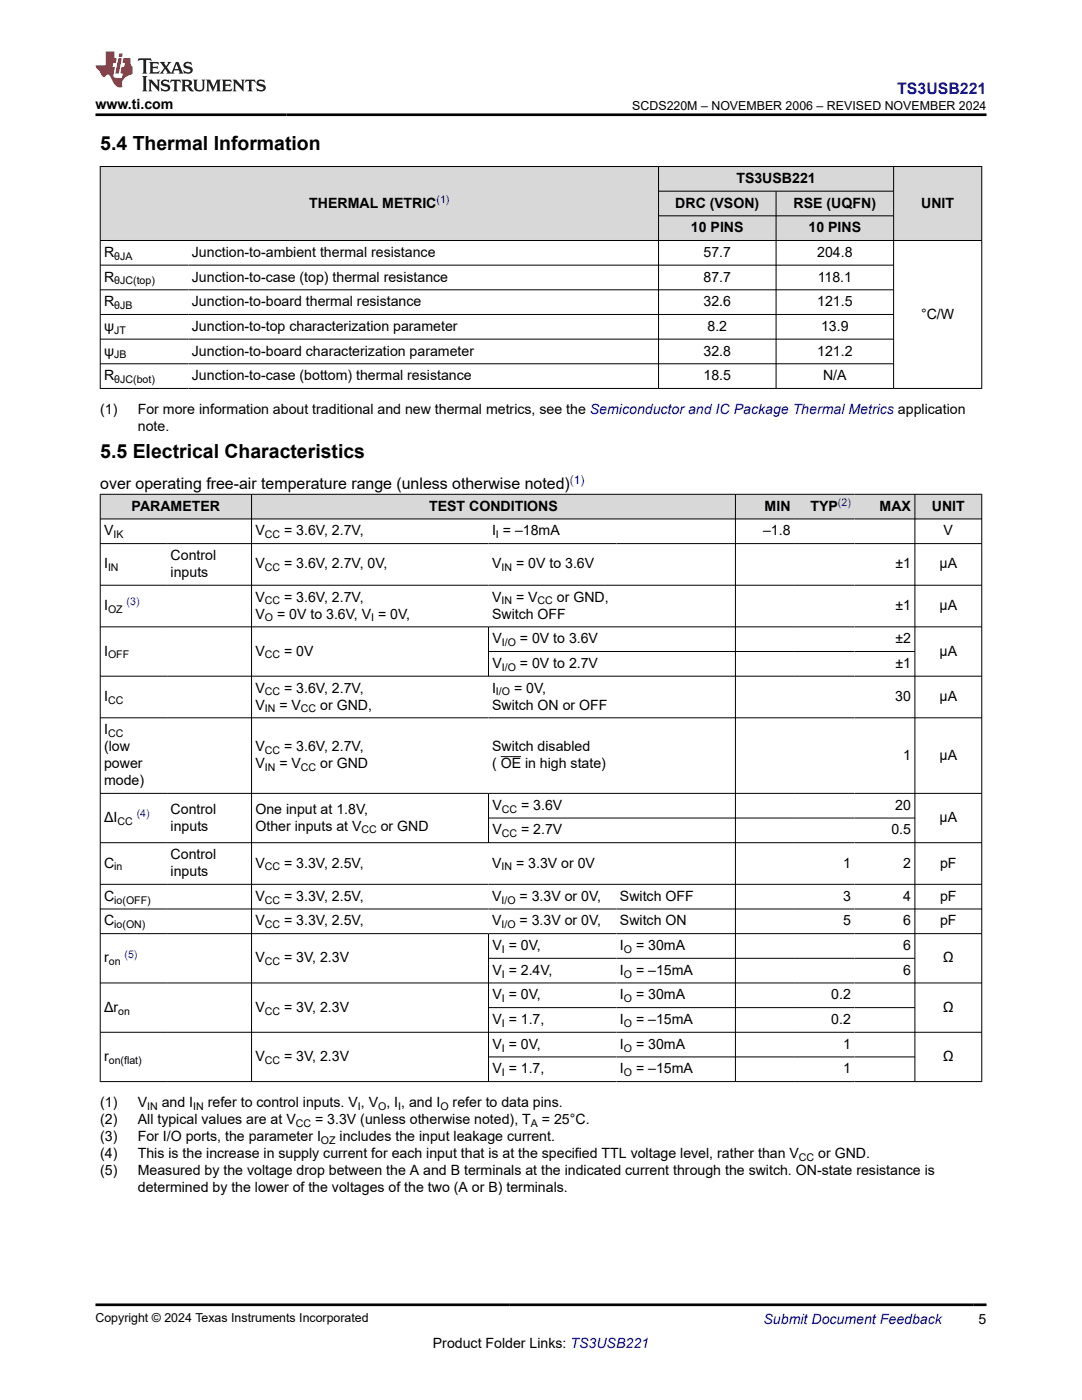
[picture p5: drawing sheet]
<svg xmlns="http://www.w3.org/2000/svg" width="216mm" height="279mm" viewBox="0 0 216 279" stroke-linecap="round" stroke-linejoin="round" font-family="sans-serif">
<defs><g id="words">
<g font-size="3.9">
<text x="20" y="29.9">5.4 Thermal Information</text>
<text x="20" y="91.4">5.5 Electrical Characteristics</text>
</g>
<text font-size="3.2" fill="#00f" x="179" y="18.7">TS3USB221</text>
<text font-size="3.2" x="20" y="97.6">over operating free-air temperature range (unless otherwise noted)</text>
<g font-size="2.8">
<text x="19" y="21.8">www.ti.com</text>
<text x="61.7" y="41.4">THERMAL METRIC</text>
<text x="134.7" y="41.4">DRC (VSON)</text>
<text x="146.9" y="36.5">TS3USB221</text>
<text x="158.4" y="41.4">RSE (UQFN)</text>
<text x="183.8" y="41.4">UNIT</text>
<text x="137.9" y="46.3">10 PINS</text>
<text x="161.3" y="46.3">10 PINS</text>
<text x="20.8" y="51.3">R</text>
<text x="38.3" y="51.3">Junction-to-ambient thermal resistance</text>
<text x="140.4" y="51.3">57.7</text>
<text x="163.1" y="51.3">204.8</text>
<text x="20.8" y="56.2">R</text>
<text x="38.3" y="56.2">Junction-to-case (top) thermal resistance</text>
<text x="140.4" y="56.2">87.7</text>
<text x="163.2" y="56.2">118.1</text>
<text x="20.8" y="61.1">R</text>
<text x="38.3" y="61.1">Junction-to-board thermal resistance</text>
<text x="140.4" y="61.1">32.6</text>
<text x="163.1" y="61.1">121.5</text>
<text x="183.8" y="63.6">°C/W</text>
<text x="20.8" y="66">ψ</text>
<text x="20.8" y="71">ψ</text>
<text x="38.3" y="66">Junction-to-top characterization parameter</text>
<text x="38.3" y="71">Junction-to-board characterization parameter</text>
<text x="140.4" y="71">32.8</text>
<text x="141.2" y="66">8.2</text>
<text x="163.1" y="71">121.2</text>
<text x="163.8" y="66">13.9</text>
<text x="20.8" y="75.9">R</text>
<text x="38.3" y="75.9">Junction-to-case (bottom) thermal resistance</text>
<text x="140.4" y="75.9">18.5</text>
<text x="164.2" y="75.9">N/A</text>
<text x="20" y="82.7">(1)</text>
<text x="27.5" y="82.7">For more information about traditional and new thermal metrics, see the Semiconductor and IC Package Thermal Metrics application</text>
<text x="27.5" y="86.1">note.</text>
<text x="26.3" y="101.9">PARAMETER</text>
<text x="85.6" y="101.9">TEST CONDITIONS</text>
<text x="152.6" y="101.9">MIN</text>
<text x="161.7" y="101.9">TYP</text>
<text x="175.5" y="101.9">MAX</text>
<text x="185.9" y="101.9">UNIT</text>
<text x="20.8" y="106.8">V</text>
<text x="51" y="106.8">V</text>
<text x="56.7" y="106.8">= 3.6V, 2.7V,</text>
<text x="98.2" y="106.8">I = –18mA</text>
<text x="152.3" y="106.8">–1.8</text>
<text x="188.3" y="106.8">V</text>
<text x="20.8" y="113.5">I</text>
<text x="34" y="111.8">Control</text>
<text x="51" y="113.5">V</text>
<text x="56.7" y="113.5">= 3.6V, 2.7V, 0V,</text>
<text x="98.2" y="113.5">V</text>
<text x="103" y="113.5">= 0V to 3.6V</text>
<text x="178.7" y="113.5">±1</text>
<text x="187.5" y="113.5">μA</text>
<text x="34" y="115.1">inputs</text>
<text x="20.8" y="121.8">I</text>
<text x="51" y="120.1">V</text>
<text x="51" y="123.5">V</text>
<text x="55.3" y="123.5">= 0V to 3.6V, V = 0V,</text>
<text x="56.7" y="120.1">= 3.6V, 2.7V,</text>
<text x="98.2" y="120.1">V</text>
<text x="98.2" y="123.5">Switch OFF</text>
<text x="103" y="120.1">= V</text>
<text x="111.1" y="120.1">or GND,</text>
<text x="178.7" y="121.8">±1</text>
<text x="187.5" y="121.8">μA</text>
<text x="20.8" y="130.8">I</text>
<text x="51" y="130.8">V</text>
<text x="56.7" y="130.8">= 0V</text>
<text x="98.2" y="128.4">V</text>
<text x="103.7" y="128.4">= 0V to 3.6V</text>
<text x="178.7" y="128.4">±2</text>
<text x="187.5" y="130.8">μA</text>
<text x="98.2" y="133.3">V</text>
<text x="103.7" y="133.3">= 0V to 2.7V</text>
<text x="178.7" y="133.3">±1</text>
<text x="20.8" y="139.9">I</text>
<text x="51" y="138.2">V</text>
<text x="51" y="141.6">V</text>
<text x="55.7" y="141.6">= V</text>
<text x="56.7" y="138.2">= 3.6V, 2.7V,</text>
<text x="63.9" y="141.6">or GND,</text>
<text x="98.2" y="141.6">Switch ON or OFF</text>
<text x="98.2" y="138.2">I</text>
<text x="102.6" y="138.2">= 0V,</text>
<text x="178.7" y="139.9">30</text>
<text x="187.5" y="139.9">μA</text>
<text x="20.8" y="146.5">I</text>
<text x="20.8" y="149.9">(low</text>
<text x="51" y="149.9">V</text>
<text x="56.7" y="149.9">= 3.6V, 2.7V,</text>
<text x="98.2" y="149.9">Switch disabled</text>
<text x="20.8" y="153.3">power</text>
<text x="51" y="153.3">V</text>
<text x="55.7" y="153.3">= V</text>
<text x="63.9" y="153.3">or GND</text>
<text x="98.2" y="153.3">( OE in high state)</text>
<text x="180.2" y="151.6">1</text>
<text x="187.5" y="151.6">μA</text>
<text x="20.8" y="156.7">mode)</text>
<text x="98.2" y="161.6">V</text>
<text x="104" y="161.6">= 3.6V</text>
<text x="178.7" y="161.6">20</text>
<text x="20.8" y="164.1">ΔI</text>
<text x="34" y="162.4">Control</text>
<text x="34" y="165.8">inputs</text>
<text x="51" y="162.4">One input at 1.8V,</text>
<text x="51" y="165.8">Other inputs at V</text>
<text x="76" y="165.8">or GND</text>
<text x="98.2" y="166.5">V</text>
<text x="104" y="166.5">= 2.7V</text>
<text x="177.9" y="166.5">0.5</text>
<text x="187.5" y="164.1">μA</text>
<text x="20.8" y="173.1">C</text>
<text x="34" y="171.5">Control</text>
<text x="51" y="173.1">V</text>
<text x="56.7" y="173.1">= 3.3V, 2.5V,</text>
<text x="98.2" y="173.1">V</text>
<text x="103" y="173.1">= 3.3V or 0V</text>
<text x="168.2" y="173.1">1</text>
<text x="180.2" y="173.1">2</text>
<text x="187.6" y="173.1">pF</text>
<text x="20.8" y="179.8">C</text>
<text x="34" y="174.8">inputs</text>
<text x="51" y="179.8">V</text>
<text x="56.7" y="179.8">= 3.3V, 2.5V,</text>
<text x="98.2" y="179.8">V</text>
<text x="103.7" y="179.8">= 3.3V or 0V,</text>
<text x="123.7" y="179.8">Switch OFF</text>
<text x="168.2" y="179.8">3</text>
<text x="180.2" y="179.8">4</text>
<text x="187.6" y="179.8">pF</text>
<text x="20.8" y="184.7">C</text>
<text x="51" y="184.7">V</text>
<text x="56.7" y="184.7">= 3.3V, 2.5V,</text>
<text x="98.2" y="184.7">V</text>
<text x="103.7" y="184.7">= 3.3V or 0V,</text>
<text x="123.7" y="184.7">Switch ON</text>
<text x="168.2" y="184.7">5</text>
<text x="180.2" y="184.7">6</text>
<text x="187.6" y="184.7">pF</text>
<text x="98.2" y="189.6">V = 0V,</text>
<text x="123.7" y="189.6">I</text>
<text x="126.9" y="189.6">= 30mA</text>
<text x="180.2" y="189.6">6</text>
<text x="20.8" y="192.1">r</text>
<text x="51" y="192.1">V</text>
<text x="56.7" y="192.1">= 3V, 2.3V</text>
<text x="98.2" y="194.5">V = 2.4V,</text>
<text x="123.7" y="194.5">I</text>
<text x="126.9" y="194.5">= –15mA</text>
<text x="180.2" y="194.5">6</text>
<text x="188.1" y="192.1">Ω</text>
<text x="20.8" y="201.9">Δr</text>
<text x="51" y="201.9">V</text>
<text x="56.7" y="201.9">= 3V, 2.3V</text>
<text x="98.2" y="199.4">V = 0V,</text>
<text x="123.7" y="199.4">I</text>
<text x="126.9" y="199.4">= 30mA</text>
<text x="165.9" y="199.4">0.2</text>
<text x="188.1" y="201.9">Ω</text>
<text x="98.2" y="204.4">V = 1.7,</text>
<text x="98.2" y="209.3">V = 0V,</text>
<text x="123.7" y="204.4">I</text>
<text x="123.7" y="209.3">I</text>
<text x="126.9" y="204.4">= –15mA</text>
<text x="126.9" y="209.3">= 30mA</text>
<text x="165.9" y="204.4">0.2</text>
<text x="168.2" y="209.3">1</text>
<text x="20.8" y="211.7">r</text>
<text x="51" y="211.7">V</text>
<text x="56.7" y="211.7">= 3V, 2.3V</text>
<text x="98.2" y="214.2">V = 1.7,</text>
<text x="123.7" y="214.2">I</text>
<text x="126.9" y="214.2">= –15mA</text>
<text x="168.2" y="214.2">1</text>
<text x="188.1" y="211.7">Ω</text>
<text x="20" y="221">(1)</text>
<text x="27.5" y="221">V</text>
<text x="32.3" y="221">and I</text>
<text x="41.5" y="221">refer to control inputs. V , V , I , and I</text>
<text x="90.3" y="221">refer to data pins.</text>
<text x="20" y="227.8">(3)</text>
<text x="20" y="224.4">(2)</text>
<text x="27.5" y="224.4">All typical values are at V</text>
<text x="27.5" y="227.8">For I/O ports, the parameter I</text>
<text x="62.9" y="224.4">= 3.3V (unless otherwise noted), T</text>
<text x="67.8" y="227.8">includes the input leakage current.</text>
<text x="108.1" y="224.4">= 25°C.</text>
<text x="20" y="231.2">(4)</text>
<text x="27.5" y="231.2">This is the increase in supply current for each input that is at the specified TTL voltage level, rather than V</text>
<text x="163.3" y="231.2">or GND.</text>
<text x="20" y="234.6">(5)</text>
<text x="27.5" y="234.6">Measured by the voltage drop between the A and B terminals at the indicated current through the switch. ON-state resistance is</text>
<text x="27.5" y="237.9">determined by the lower of the voltages of the two (A or B) terminals.</text>
<text x="86.4" y="269">Product Folder Links: TS3USB221</text>
<text x="195.3" y="264.2">5</text>
</g>
<text font-size="2.8" fill="#00f" x="152.4" y="264.2">Submit Document Feedback</text>
<g font-size="2.5">
<text x="126.2" y="21.9">SCDS220M – NOVEMBER 2006 – REVISED NOVEMBER 2024</text>
<text x="19" y="263.9">Copyright © 2024 Texas Instruments Incorporated</text>
</g>
<text font-size="2.4" fill="#00f" x="113.7" y="96.5">(1)</text>
<g font-size="2.1" fill="#00f">
<text x="87.1" y="40.5">(1)</text>
<text x="167.2" y="101">(2)</text>
<text x="25.3" y="120.8">(3)</text>
<text x="27.3" y="163.1">(4)</text>
<text x="24.8" y="191.1">(5)</text>
</g>
<g font-size="2.1">
<text x="22.8" y="51.8">θJA</text>
<text x="22.8" y="56.8">θJC(top)</text>
<text x="22.8" y="61.7">θJB</text>
<text x="22.8" y="66.6">JT</text>
<text x="22.8" y="71.5">JB</text>
<text x="22.8" y="76.4">θJC(bot)</text>
<text x="22.6" y="107.4">IK</text>
<text x="52.8" y="107.4">CC</text>
<text x="99" y="107.4">I</text>
<text x="21.6" y="114">IN</text>
<text x="52.8" y="114">CC</text>
<text x="100.1" y="114">IN</text>
<text x="21.6" y="122.3">OZ</text>
<text x="52.8" y="120.6">CC</text>
<text x="52.8" y="124">O</text>
<text x="74.1" y="124">I</text>
<text x="100.1" y="120.6">IN</text>
<text x="107.3" y="120.6">CC</text>
<text x="21.6" y="131.4">OFF</text>
<text x="52.8" y="131.4">CC</text>
<text x="100.1" y="128.9">I/O</text>
<text x="100.1" y="133.9">I/O</text>
<text x="21.6" y="140.5">CC</text>
<text x="52.8" y="138.8">CC</text>
<text x="52.8" y="142.2">IN</text>
<text x="60.1" y="142.2">CC</text>
<text x="99" y="138.8">I/O</text>
<text x="21.6" y="147.1">CC</text>
<text x="52.8" y="150.5">CC</text>
<text x="52.8" y="153.9">IN</text>
<text x="60.1" y="153.9">CC</text>
<text x="23.4" y="164.6">CC</text>
<text x="72.1" y="166.3">CC</text>
<text x="100.1" y="162.2">CC</text>
<text x="100.1" y="167.1">CC</text>
<text x="22.8" y="173.7">in</text>
<text x="52.8" y="173.7">CC</text>
<text x="100.1" y="173.7">IN</text>
<text x="22.8" y="180.3">io(OFF)</text>
<text x="22.8" y="185.2">io(ON)</text>
<text x="52.8" y="180.3">CC</text>
<text x="52.8" y="185.2">CC</text>
<text x="100.1" y="180.3">I/O</text>
<text x="100.1" y="185.2">I/O</text>
<text x="100.1" y="190.2">I</text>
<text x="124.5" y="190.2">O</text>
<text x="21.7" y="192.6">on</text>
<text x="52.8" y="192.6">CC</text>
<text x="100.1" y="195.1">I</text>
<text x="124.5" y="195.1">O</text>
<text x="23.6" y="202.5">on</text>
<text x="52.8" y="202.5">CC</text>
<text x="100.1" y="200">I</text>
<text x="124.5" y="200">O</text>
<text x="100.1" y="204.9">I</text>
<text x="100.1" y="209.9">I</text>
<text x="124.5" y="204.9">O</text>
<text x="124.5" y="209.9">O</text>
<text x="21.7" y="212.3">on(flat)</text>
<text x="52.8" y="212.3">CC</text>
<text x="100.1" y="214.8">I</text>
<text x="124.5" y="214.8">O</text>
<text x="29.4" y="221.6">IN</text>
<text x="38.6" y="221.6">IN</text>
<text x="71.4" y="221.6">I</text>
<text x="75.5" y="221.6">O</text>
<text x="79.5" y="221.6">I</text>
<text x="87.9" y="221.6">O</text>
<text x="59" y="225">CC</text>
<text x="105.9" y="225">A</text>
<text x="64" y="228.3">OZ</text>
<text x="159.4" y="231.7">CC</text>
</g>
</g></defs>
<g fill="#d8d8d8">
<path d="M20 33.2h175.9v5h-175.9z" fill-rule="evenodd"/>
<path d="M20.1 33.3h111.2v14.6h-111.2z" fill-rule="evenodd"/>
<path d="M131.5 33.3h46.7v4.8h-46.7z" fill-rule="evenodd"/>
<path d="M178.4 33.3h17.4v14.6h-17.4z" fill-rule="evenodd"/>
<path d="M131.5 38.2h23.3v4.8h-23.3z" fill-rule="evenodd"/>
<path d="M154.9 38.2h23.3v4.8h-23.3z" fill-rule="evenodd"/>
<path d="M131.5 43.1h23.3v4.8h-23.3z" fill-rule="evenodd"/>
<path d="M154.9 43.1h23.3v4.8h-23.3z" fill-rule="evenodd"/>
</g>
<g fill="none" stroke="#000" stroke-width=".2">
<path d="M19.9 33.2h176.1M20 33.2v44.4M131.4 33.2v44.4M131.4 38.2h47M154.9 38.2v39.4M178.3 33.2v44.4M195.9 33.2v44.4M19.9 48h176.1M19.9 52.9h158.5M19.9 57.8h158.5M131.4 43.1h47M19.9 62.8h158.5"/>
<path d="M19.9 67.7h158.5M19.9 72.6h158.5M196 77.5h-176.1"/>
</g>
<g fill="#d8d8d8">
<path d="M20 98.6h175.9v5h-175.9z" fill-rule="evenodd"/>
<path d="M20.1 98.7h30v4.8h-30z" fill-rule="evenodd"/>
<path d="M50.3 98.7h96.4v4.8h-96.4z" fill-rule="evenodd"/>
<path d="M146.8 98.7h11.6v4.8h-11.6z" fill-rule="evenodd"/>
<path d="M158.4 98.7h12.1v4.8h-12.1z" fill-rule="evenodd"/>
<path d="M170.5 98.7h12v4.8h-12z" fill-rule="evenodd"/>
<path d="M182.6 98.7h13.2v4.8h-13.2z" fill-rule="evenodd"/>
</g>
<g fill="none" stroke="#000" stroke-width=".2">
<path d="M19.9 98.6h176.1M20 98.6v117.3M50.2 98.6v117.3M146.7 98.6v117.3M182.6 98.6v117.3M195.9 98.6v117.3M19.9 103.6h176.1M19.9 108.5h176.1M19.9 116.8h176.1M19.9 125.1h176.1M19.9 134.9h176.1M97.5 125.1v9.9"/>
<path d="M97.5 130h85.1M19.9 143.3h176.1M19.9 158.3h176.1M97.5 158.3v9.9M99.9 151h4.1M19.9 168.2h176.1M19.9 176.5h176.1M97.5 163.3h85.1M19.9 181.4h176.1M19.9 186.3h176.1M19.9 196.2h176.1M97.5 186.3v29.6"/>
<path d="M97.5 191.2h85.1M19.9 206h176.1M19.9 215.9h176.1M97.5 201.1h85.1M97.5 210.9h85.1"/>
</g>
<path d="M27.7 11.6l-.2 .6 .5-.2h.6v.1v2.2l-.2 .4h1l-.2-.4v-2.2v-.1h.5l.5 .2-.1-.6zM29.8 12.4l.2 .3v1.6l-.2 .4h1.9l.1-.6a1.08 1.08 0 0 1-1.3 .2v-.7h.6l.4 .2v-.7l-.4 .2h-.6v-.5l.2-.2a1 1 0 0 1 1 .3l-.1-.5zM31.8 12.4l1 1.1-1 1.2h.9l-.2-.2 .4-.8 .5 .8-.2 .2h1.6l-.2-.2 .1-.5h1l.1 .5-.1 .2h.9l-.2-.4-.8-1.9h-.5l-1 2.1-.8-1.1 .9-1h-.8l.2 .2-.5 .6-.3-.6 .1-.2zM35.2 12.8l.4 1h-.8zM36.8 12.5a.65 .65 0 0 0-.2 .7 .65 .65 0 0 0 .6 .5l.7 .1 .1 .3a.79 .79 0 0 1-.7 .4 .79 .79 0 0 1-.7-.5l.1 .7 .2-.1a.93 .93 0 0 0 1.1 0 .93 .93 0 0 0 .4-.9 1.46 1.46 0 0 0-1.2-.6l-.1-.3a1.09 1.09 0 0 1 1.2 .2l-.2-.6-.1 .1-.6-.2zM28.4 15.2l.2 .4v2.2l-.2 .4h1l-.2-.4v-2.2l.2-.4zM29.6 15.9l.2 .4v1.5l-.2 .4h.8l-.3-.4v-1.3l1.7 1.8v-2l.2-.4h-.8l.2 .2 .1 1.1-1.2-1.3zM32.3 16a.65 .65 0 0 0-.2 .8 .65 .65 0 0 0 .7 .4l.6 .2 .1 .2a.79 .79 0 0 1-.7 .4 .79 .79 0 0 1-.7-.5l.1 .7 .2-.1a.93 .93 0 0 0 1.1 .1 .93 .93 0 0 0 .4-1 1.46 1.46 0 0 0-1.2-.5l-.1-.4a1.09 1.09 0 0 1 1.2 .2l-.2-.6-.1 .1-.6-.1zM34.1 15.9l-.1 .6a.63 .63 0 0 1 .7-.3l.1 1.6-.3 .4h1l-.2-.4v-1.6a.66 .66 0 0 1 .8 .3l-.1-.6zM36.2 15.9l.2 .4v1.5l-.2 .4h.9l-.2-.2v-.7h.5l.1 .2a.79 .79 0 0 0 1.2 .6l-1-.9a.61 .61 0 0 0 .6-.6 .61 .61 0 0 0-.5-.7zM36.9 16.2h.2a.47 .47 0 0 1 .5 .1 .47 .47 0 0 1 .1 .5l-.2 .1-.6 .1zM38.5 15.9l.2 .2a2.27 2.27 0 0 0 .4 2 1.04 1.04 0 0 0 1.7-.7v-1.3l.2-.2h-.8l.2 .4v1.1a.6 .6 0 0 1-.6 .6 .6 .6 0 0 1-.6-.6v-1.1l.3-.4zM41.1 15.9l.2 .4v1.5l-.2 .4h.7l-.2-.4v-1.4l.9 1.9 .8-1.9v1.4l-.2 .4h1l-.3-.4v-1.5l.3-.4h-.8l-.7 1.5-.7-1.5zM44.3 15.9l.2 .4v1.5l-.2 .4h1.9l.1-.6a1.09 1.09 0 0 1-1.3 .2v-.7h.6l.4 .2v-.6l-.4 .2h-.6v-.6l.2-.1a1.01 1.01 0 0 1 1 .3l-.1-.6zM46.4 15.9l.3 .4v1.5l-.3 .4h.8l-.2-.4v-1.3l1.6 1.8v-2l.2-.4h-.7l.2 .2v1.1l-1.2-1.3zM49 15.9l-.1 .6a.63 .63 0 0 1 .8-.3v1.6l-.3 .4h1l-.2-.4v-1.6a.66 .66 0 0 1 .8 .3l-.1-.6zM51.4 16a.65 .65 0 0 0-.2 .8 .65 .65 0 0 0 .6 .4l.6 .2 .2 .2a.79 .79 0 0 1-.8 .4 .79 .79 0 0 1-.6-.5l.1 .7 .2-.1a.93 .93 0 0 0 1 .1 .93 .93 0 0 0 .5-1 1.46 1.46 0 0 0-1.3-.5l-.1-.4a1.09 1.09 0 0 1 1.3 .2l-.2-.6-.2 .1-.5-.1z" fill="#231f20"/>
<path d="M21.1 10.3v2.7h-2.1l.1 .4 .9 1a.95 .95 0 0 0 .9 .9 .59 .59 0 0 1 .6-.4 .59 .59 0 0 1 .5 .3l.4 .8a1.59 1.59 0 0 0 2.1 1.4 1.61 1.61 0 0 1 1-2.3l1-.3-.1-1.5a1.59 1.59 0 0 1-.4-1.7h-1.4l-.2 .9h.5l-.1 .9h-.5l-.2 .9v.3l.4 .1-.2 .9h-.6a.73 .73 0 0 1-1.1-.7l.3-1.5h-.5l.2-.9h.5l.2-.9h-.5v-1.3zM23.6 11.6l-.6 3.1h.7l.6-3.1zM23.8 10.7l-.1 .6h.7l.1-.6z" fill="#ed1c24"/>
<path d="M19 22.9h177.8M19 260.4h177.8" fill="none" stroke="#000" stroke-width=".53"/>
<use href="#words"/>
</svg>
